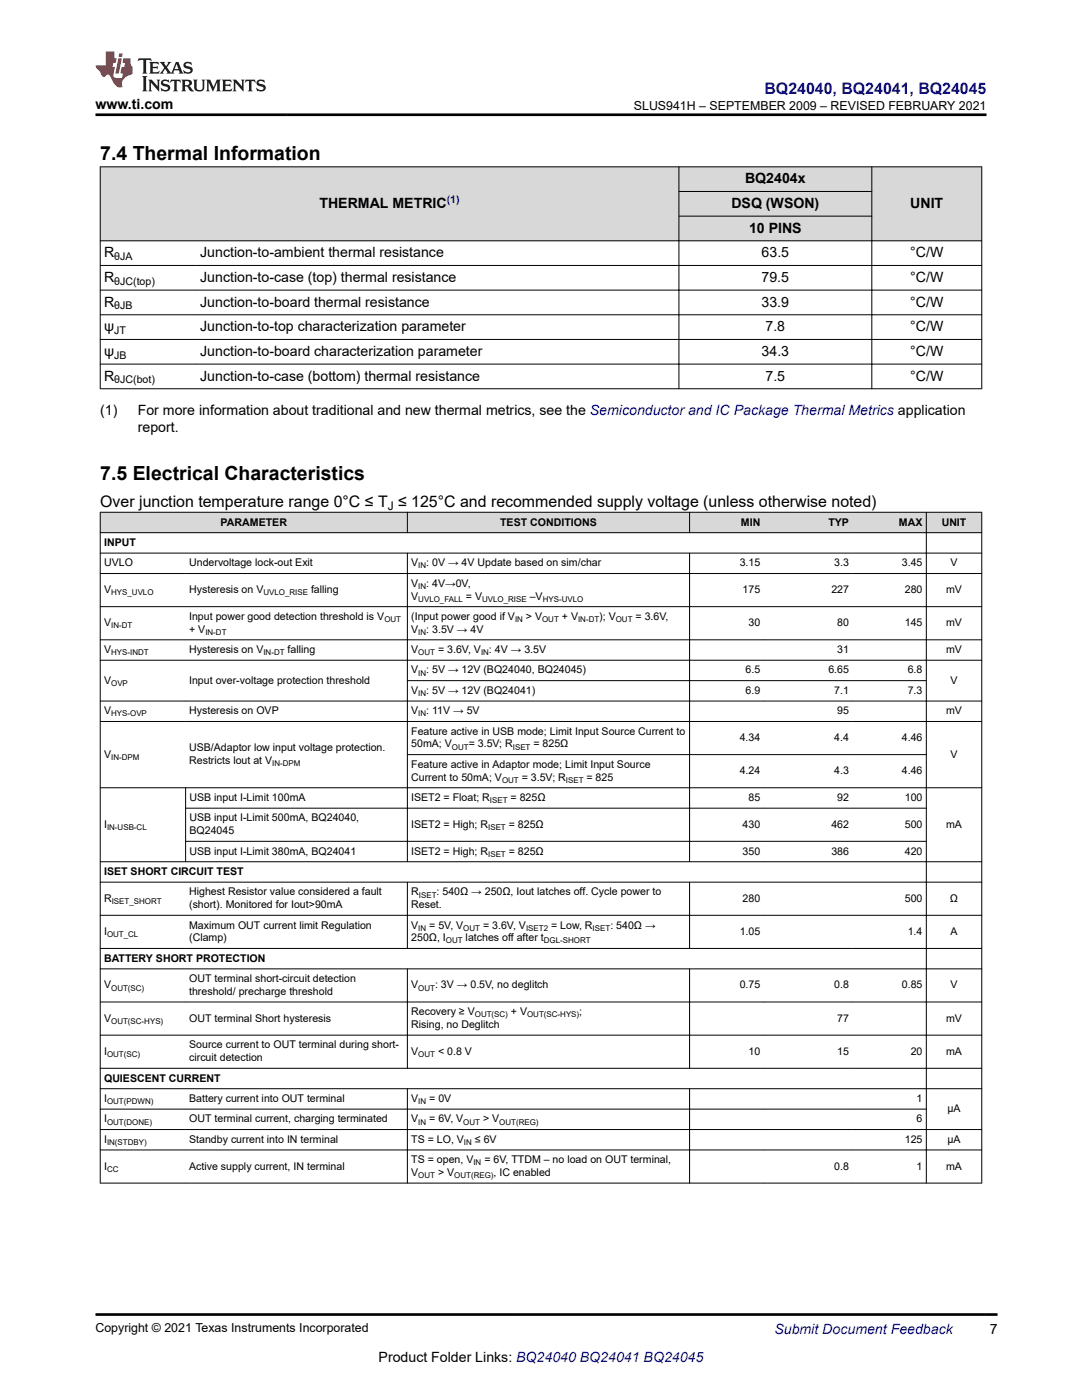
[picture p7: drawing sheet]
<svg xmlns="http://www.w3.org/2000/svg" width="216mm" height="279mm" viewBox="0 0 216 279" stroke-linecap="round" stroke-linejoin="round" font-family="sans-serif">
<defs><g id="words">
<g font-size="3.9">
<text x="20" y="32">7.4 Thermal Information</text>
<text x="20" y="95.7">7.5 Electrical Characteristics</text>
</g>
<text font-size="3.2" fill="#00f" x="152.5" y="18.7">BQ24040, BQ24041, BQ24045</text>
<text font-size="3.2" x="20" y="101.2">Over junction temperature range 0°C ≤ T ≤ 125°C and recommended supply voltage (unless otherwise noted)</text>
<g font-size="2.8">
<text x="19" y="21.8">www.ti.com</text>
<text x="63.7" y="41.5">THERMAL METRIC</text>
<text x="145.9" y="41.5">DSQ (WSON)</text>
<text x="148.7" y="36.6">BQ2404x</text>
<text x="181.6" y="41.5">UNIT</text>
<text x="149.5" y="46.4">10 PINS</text>
<text x="20.8" y="51.3">R</text>
<text x="40" y="51.3">Junction-to-ambient thermal resistance</text>
<text x="152" y="51.3">63.5</text>
<text x="181.6" y="51.3">°C/W</text>
<text x="20.8" y="56.3">R</text>
<text x="39.9" y="56.3">Junction-to-case (top) thermal resistance</text>
<text x="152" y="56.3">79.5</text>
<text x="181.6" y="56.3">°C/W</text>
<text x="20.8" y="61.2">R</text>
<text x="39.9" y="61.2">Junction-to-board thermal resistance</text>
<text x="152" y="61.2">33.9</text>
<text x="181.6" y="61.2">°C/W</text>
<text x="20.8" y="66.1">ψ</text>
<text x="20.8" y="71">ψ</text>
<text x="40" y="66.1">Junction-to-top characterization parameter</text>
<text x="40" y="71">Junction-to-board characterization parameter</text>
<text x="152" y="71">34.3</text>
<text x="152.8" y="66.1">7.8</text>
<text x="181.6" y="66.1">°C/W</text>
<text x="181.6" y="71">°C/W</text>
<text x="20.8" y="75.9">R</text>
<text x="39.9" y="75.9">Junction-to-case (bottom) thermal resistance</text>
<text x="152.8" y="75.9">7.5</text>
<text x="181.6" y="75.9">°C/W</text>
<text x="20" y="82.7">(1)</text>
<text x="27.5" y="82.7">For more information about traditional and new thermal metrics, see the Semiconductor and IC Package Thermal Metrics application</text>
<text x="27.5" y="86.1">report.</text>
<text x="197.5" y="266.1">7</text>
<text x="75.6" y="271.7">Product Folder Links: BQ24040 BQ24041 BQ24045</text>
</g>
<text font-size="2.8" fill="#00f" x="154.5" y="266.2">Submit Document Feedback</text>
<g font-size="2.5">
<text x="126.5" y="21.9">SLUS941H – SEPTEMBER 2009 – REVISED FEBRUARY 2021</text>
<text x="19" y="265.9">Copyright © 2021 Texas Instruments Incorporated</text>
</g>
<text font-size="2.4" x="77.4" y="101.8">J</text>
<text font-size="2.1" fill="#00f" x="89.1" y="40.5">(1)</text>
<g font-size="2.1">
<text x="22.8" y="51.9">θJA</text>
<text x="22.8" y="56.8">θJC(top)</text>
<text x="22.8" y="61.7">θJB</text>
<text x="22.8" y="66.7">JT</text>
<text x="22.8" y="71.6">JB</text>
<text x="22.8" y="76.5">θJC(bot)</text>
<text x="44" y="104.9">PARAMETER</text>
<text x="99.8" y="104.9">TEST CONDITIONS</text>
<text x="147.8" y="104.9">MIN</text>
<text x="165.3" y="104.9">TYP</text>
<text x="179.4" y="104.9">MAX</text>
<text x="187.9" y="104.9">UNIT</text>
<text x="20.8" y="109">INPUT</text>
<text x="20.8" y="113">UVLO</text>
<text x="37.7" y="113">Undervoltage lock-out Exit</text>
<text x="82.1" y="113">V</text>
<text x="85.1" y="113">: 0V → 4V Update based on sim/char</text>
<text x="147.6" y="113">3.15</text>
<text x="166.5" y="113">3.3</text>
<text x="180" y="113">3.45</text>
<text x="189.7" y="113">V</text>
<text x="20.8" y="118.4">V</text>
<text x="37.7" y="118.4">Hysteresis on V</text>
<text x="62.1" y="118.4">falling</text>
<text x="82.1" y="117.1">V</text>
<text x="82.1" y="119.6">V</text>
<text x="85.1" y="117.1">: 4V→0V,</text>
<text x="93" y="119.6">= V</text>
<text x="105.7" y="119.6">–V</text>
<text x="148.2" y="118.4">175</text>
<text x="165.9" y="118.4">227</text>
<text x="180.5" y="118.4">280</text>
<text x="188.8" y="118.4">mV</text>
<text x="20.8" y="125">V</text>
<text x="37.7" y="123.7">Input power good detection threshold is V</text>
<text x="82.1" y="123.7">(Input power good if V</text>
<text x="104.9" y="123.7">&gt; V</text>
<text x="112.1" y="123.7">+ V</text>
<text x="119.6" y="123.7">); V</text>
<text x="126.8" y="123.7">= 3.6V,</text>
<text x="149.4" y="125">30</text>
<text x="167.1" y="125">80</text>
<text x="180.5" y="125">145</text>
<text x="188.8" y="125">mV</text>
<text x="20.8" y="130.3">V</text>
<text x="37.7" y="130.3">Hysteresis on V</text>
<text x="37.7" y="126.3">+ V</text>
<text x="57.4" y="130.3">falling</text>
<text x="82.1" y="130.3">V</text>
<text x="82.1" y="126.3">V</text>
<text x="85.1" y="126.3">: 3.5V → 4V</text>
<text x="87.4" y="130.3">= 3.6V, V</text>
<text x="97.6" y="130.3">: 4V → 3.5V</text>
<text x="167.1" y="130.3">31</text>
<text x="188.8" y="130.3">mV</text>
<text x="20.8" y="136.4">V</text>
<text x="37.7" y="136.4">Input over-voltage protection threshold</text>
<text x="82.1" y="134.4">V</text>
<text x="85.1" y="134.4">: 5V → 12V (BQ24040, BQ24045)</text>
<text x="148.8" y="134.4">6.5</text>
<text x="165.3" y="134.4">6.65</text>
<text x="181.1" y="134.4">6.8</text>
<text x="189.7" y="136.4">V</text>
<text x="20.8" y="142.6">V</text>
<text x="37.7" y="142.6">Hysteresis on OVP</text>
<text x="82.1" y="142.6">V</text>
<text x="82.1" y="138.5">V</text>
<text x="85.1" y="142.6">: 11V → 5V</text>
<text x="85.1" y="138.5">: 5V → 12V (BQ24041)</text>
<text x="148.8" y="138.5">6.9</text>
<text x="166.5" y="138.5">7.1</text>
<text x="167.1" y="142.6">95</text>
<text x="181.1" y="138.5">7.3</text>
<text x="188.8" y="142.6">mV</text>
<text x="37.7" y="149.9">USB/Adaptor low input voltage protection.</text>
<text x="82.1" y="146.6">Feature active in USB mode; Limit Input Source Current to</text>
<text x="82.1" y="149.2">50mA; V</text>
<text x="93.5" y="149.2">= 3.5V; R</text>
<text x="106.4" y="149.2">= 825Ω</text>
<text x="147.6" y="147.9">4.34</text>
<text x="166.5" y="147.9">4.4</text>
<text x="179.9" y="147.9">4.46</text>
<text x="20.8" y="151.2">V</text>
<text x="37.7" y="152.5">Restricts lout at V</text>
<text x="82.1" y="153.2">Feature active in Adaptor mode; Limit Input Source</text>
<text x="82.1" y="155.8">Current to 50mA; V</text>
<text x="104.1" y="155.8">= 3.5V; R</text>
<text x="117" y="155.8">= 825</text>
<text x="147.6" y="154.5">4.24</text>
<text x="166.5" y="154.5">4.3</text>
<text x="180" y="154.5">4.46</text>
<text x="189.7" y="151.2">V</text>
<text x="37.8" y="159.9">USB input I-Limit 100mA</text>
<text x="82.1" y="159.9">ISET2 = Float; R</text>
<text x="101.9" y="159.9">= 825Ω</text>
<text x="149.4" y="159.9">85</text>
<text x="167.1" y="159.9">92</text>
<text x="180.5" y="159.9">100</text>
<text x="20.8" y="165.2">I</text>
<text x="37.8" y="163.9">USB input I-Limit 500mA, BQ24040,</text>
<text x="37.8" y="166.5">BQ24045</text>
<text x="82.1" y="165.2">ISET2 = High; R</text>
<text x="101.5" y="165.2">= 825Ω</text>
<text x="148.2" y="165.2">430</text>
<text x="165.9" y="165.2">462</text>
<text x="180.5" y="165.2">500</text>
<text x="188.8" y="165.2">mA</text>
<text x="37.8" y="170.6">USB input I-Limit 380mA, BQ24041</text>
<text x="82.1" y="170.6">ISET2 = High; R</text>
<text x="101.5" y="170.6">= 825Ω</text>
<text x="148.2" y="170.6">350</text>
<text x="165.9" y="170.6">386</text>
<text x="180.5" y="170.6">420</text>
<text x="20.8" y="174.6">ISET SHORT CIRCUIT TEST</text>
<text x="20.8" y="180">R</text>
<text x="37.7" y="178.7">Highest Resistor value considered a fault</text>
<text x="82.1" y="178.7">R</text>
<text x="87.1" y="178.7">: 540Ω → 250Ω, Iout latches off. Cycle power to</text>
<text x="148.2" y="180">280</text>
<text x="180.5" y="180">500</text>
<text x="189.6" y="180">Ω</text>
<text x="37.7" y="181.2">(short). Monitored for Iout&gt;90mA</text>
<text x="37.7" y="185.3">Maximum OUT current limit Regulation</text>
<text x="82.1" y="181.2">Reset.</text>
<text x="82.1" y="185.3">V</text>
<text x="85.6" y="185.3">= 5V, V</text>
<text x="96.4" y="185.3">= 3.6V, V</text>
<text x="110" y="185.3">= Low, R</text>
<text x="121.8" y="185.3">: 540Ω →</text>
<text x="20.8" y="191.9">BATTERY SHORT PROTECTION</text>
<text x="20.8" y="186.6">I</text>
<text x="37.7" y="187.9">(Clamp)</text>
<text x="82.1" y="187.9">250Ω, I</text>
<text x="92.9" y="187.9">latches off after t</text>
<text x="147.6" y="186.6">1.05</text>
<text x="181.1" y="186.6">1.4</text>
<text x="189.7" y="186.6">A</text>
<text x="20.8" y="197.3">V</text>
<text x="37.7" y="196">OUT terminal short-circuit detection</text>
<text x="82.1" y="197.3">V</text>
<text x="86.8" y="197.3">: 3V → 0.5V, no deglitch</text>
<text x="147.6" y="197.3">0.75</text>
<text x="166.5" y="197.3">0.8</text>
<text x="179.9" y="197.3">0.85</text>
<text x="189.7" y="197.3">V</text>
<text x="20.8" y="203.9">V</text>
<text x="37.7" y="198.5">threshold/ precharge threshold</text>
<text x="37.7" y="203.9">OUT terminal Short hysteresis</text>
<text x="82.1" y="202.6">Recovery ≥ V</text>
<text x="101.9" y="202.6">+ V</text>
<text x="115.6" y="202.6">;</text>
<text x="167.1" y="203.9">77</text>
<text x="188.8" y="203.9">mV</text>
<text x="37.7" y="209.2">Source current to OUT terminal during short-</text>
<text x="82.1" y="205.2">Rising, no Deglitch</text>
<text x="20.8" y="210.5">I</text>
<text x="20.8" y="215.8">QUIESCENT CURRENT</text>
<text x="37.7" y="211.8">circuit detection</text>
<text x="82.1" y="210.5">V</text>
<text x="87.4" y="210.5">&lt; 0.8 V</text>
<text x="149.4" y="210.5">10</text>
<text x="167.1" y="210.5">15</text>
<text x="181.7" y="210.5">20</text>
<text x="188.8" y="210.5">mA</text>
<text x="20.8" y="219.9">I</text>
<text x="37.7" y="219.9">Battery current into OUT terminal</text>
<text x="82.1" y="219.9">V</text>
<text x="85.6" y="219.9">= 0V</text>
<text x="182.9" y="219.9">1</text>
<text x="189.1" y="222">μA</text>
<text x="20.8" y="224">I</text>
<text x="37.7" y="224">OUT terminal current, charging terminated</text>
<text x="82.1" y="224">V</text>
<text x="85.6" y="224">= 6V, V</text>
<text x="96.4" y="224">&gt; V</text>
<text x="182.9" y="224">6</text>
<text x="20.8" y="228.1">I</text>
<text x="20.8" y="233.4">I</text>
<text x="37.7" y="228.1">Standby current into IN terminal</text>
<text x="37.7" y="233.4">Active supply current, IN terminal</text>
<text x="82.1" y="228.1">TS = LO, V</text>
<text x="82.1" y="232.1">TS = open, V</text>
<text x="94.8" y="228.1">≤ 6V</text>
<text x="96.6" y="232.1">= 6V, TTDM – no load on OUT terminal,</text>
<text x="166.5" y="233.4">0.8</text>
<text x="180.5" y="228.1">125</text>
<text x="182.9" y="233.4">1</text>
<text x="188.8" y="233.4">mA</text>
<text x="189.1" y="228.1">μA</text>
<text x="82.1" y="234.7">V</text>
<text x="87.4" y="234.7">&gt; V</text>
<text x="98.5" y="234.7">, IC enabled</text>
</g>
<g font-size="1.6">
<text x="83.5" y="113.5">IN</text>
<text x="22.2" y="118.8">HYS_UVLO</text>
<text x="52.6" y="118.8">UVLO_RISE</text>
<text x="83.5" y="117.5">IN</text>
<text x="22.2" y="125.4">IN-DT</text>
<text x="76.7" y="124.1">OUT</text>
<text x="83.5" y="120.1">UVLO_FALL</text>
<text x="96.2" y="120.1">UVLO_RISE</text>
<text x="102.8" y="124.1">IN</text>
<text x="108.2" y="124.1">OUT</text>
<text x="108.3" y="120.1">HYS-UVLO</text>
<text x="115.4" y="124.1">IN-DT</text>
<text x="122.9" y="124.1">OUT</text>
<text x="22.2" y="130.8">HYS-INDT</text>
<text x="41" y="126.7">IN-DT</text>
<text x="52.6" y="130.8">IN-DT</text>
<text x="83.5" y="130.8">OUT</text>
<text x="83.5" y="126.7">IN</text>
<text x="96" y="130.8">IN</text>
<text x="22.2" y="136.9">OVP</text>
<text x="83.5" y="134.8">IN</text>
<text x="22.2" y="143">HYS-OVP</text>
<text x="83.5" y="143">IN</text>
<text x="83.5" y="138.9">IN</text>
<text x="90.2" y="149.6">OUT</text>
<text x="102.3" y="149.6">ISET</text>
<text x="22.2" y="151.6">IN-DPM</text>
<text x="54.3" y="152.9">IN-DPM</text>
<text x="97.8" y="160.3">ISET</text>
<text x="100.2" y="156.2">OUT</text>
<text x="112.9" y="156.2">ISET</text>
<text x="21.4" y="165.6">IN-USB-CL</text>
<text x="97.4" y="165.6">ISET</text>
<text x="97.4" y="171">ISET</text>
<text x="83.6" y="179.1">ISET</text>
<text x="22.3" y="180.4">ISET_SHORT</text>
<text x="83.5" y="185.7">IN</text>
<text x="92.4" y="185.7">OUT</text>
<text x="105" y="185.7">ISET2</text>
<text x="118.3" y="185.7">ISET</text>
<text x="21.4" y="187">OUT_CL</text>
<text x="89" y="188.3">OUT</text>
<text x="108.5" y="188.3">DGL-SHORT</text>
<text x="22.2" y="197.7">OUT(SC)</text>
<text x="83.5" y="197.7">OUT</text>
<text x="94.7" y="203">OUT(SC)</text>
<text x="105.2" y="203">OUT(SC-HYS)</text>
<text x="22.2" y="204.3">OUT(SC-HYS)</text>
<text x="21.4" y="210.9">OUT(SC)</text>
<text x="83.5" y="210.9">OUT</text>
<text x="21.4" y="220.3">OUT(PDWN)</text>
<text x="83.5" y="220.3">IN</text>
<text x="21.4" y="224.4">OUT(DONE)</text>
<text x="83.5" y="224.4">IN</text>
<text x="92.4" y="224.4">OUT</text>
<text x="99.6" y="224.4">OUT(REG)</text>
<text x="21.4" y="228.5">IN(STDBY)</text>
<text x="21.4" y="233.8">CC</text>
<text x="92.6" y="228.5">IN</text>
<text x="94.5" y="232.6">IN</text>
<text x="83.5" y="235.1">OUT</text>
<text x="90.6" y="235.1">OUT(REG)</text>
</g>
</g></defs>
<g fill="#d8d8d8">
<path d="M20 33.3h175.9v4.9h-175.9z" fill-rule="evenodd"/>
<path d="M20 38.2h175.9v4.9h-175.9z" fill-rule="evenodd"/>
<path d="M20 43.1h175.9v5h-175.9z" fill-rule="evenodd"/>
<path d="M20.1 33.4h115.3v14.6h-115.3z" fill-rule="evenodd"/>
<path d="M135.5 33.4h38.4v4.8h-38.4z" fill-rule="evenodd"/>
<path d="M174 33.4h21.8v14.6h-21.8z" fill-rule="evenodd"/>
<path d="M135.5 38.3h38.4v4.8h-38.4z" fill-rule="evenodd"/>
<path d="M135.5 43.2h38.4v4.8h-38.4z" fill-rule="evenodd"/>
</g>
<g fill="none" stroke="#000" stroke-width=".2">
<path d="M19.9 33.3h176.1M20 33.2v44.4M135.4 38.2h38.6M135.5 33.2v44.4M174 33.2v44.4M195.9 33.2v44.4M19.9 48.1h176.1M19.9 53h176.1M19.9 57.9h176.1M135.4 43.1h38.6M19.9 62.8h176.1M19.9 67.7h176.1"/>
<path d="M19.9 72.7h176.1M19.9 77.6h176.1"/>
</g>
<g fill="#d8d8d8">
<path d="M20 102.2h175.9v4.1h-175.9z" fill-rule="evenodd"/>
<path d="M20.1 102.3h61.1v3.9h-61.1z" fill-rule="evenodd"/>
<path d="M81.4 102.3h56.1v3.9h-56.1z" fill-rule="evenodd"/>
<path d="M137.7 102.3h14.7v3.9h-14.7z" fill-rule="evenodd"/>
<path d="M152.4 102.3h17.7v3.9h-17.7z" fill-rule="evenodd"/>
<path d="M170.1 102.3h14.7v3.9h-14.7z" fill-rule="evenodd"/>
<path d="M184.9 102.3h10.9v3.9h-10.9z" fill-rule="evenodd"/>
</g>
<g fill="none" stroke="#000" stroke-width=".2">
<path d="M19.9 102.2h176.1M19.9 106.3h176.1M19.9 110.4h176.1M19.9 114.5h176.1M20 102.2v134M81.3 102.2v4.2M81.3 110.3v61.7M137.6 102.2v4.2M137.6 110.3v61.7M184.8 102.2v134M195.9 102.2v134M19.9 121.1h176.1"/>
<path d="M19.9 127.7h176.1M19.9 131.8h176.1M19.9 139.9h176.1M81.2 135.8h103.7M19.9 144h176.1M19.9 157.2h176.1M37 157.2v14.8M81.2 150.6h103.7M19.9 172h176.1M19.9 176.1h176.1M37 161.3h147.9M37 167.9h147.9"/>
<path d="M81.3 176v13.3M137.6 176v13.3M19.9 182.7h176.1M19.9 189.3h176.1M19.9 193.4h176.1M19.9 200h176.1M81.3 193.3v20M137.6 193.3v20M19.9 206.6h176.1M19.9 213.2h176.1M19.9 217.3h176.1M81.3 217.2v19"/>
<path d="M137.6 217.2v19M19.9 221.4h165M19.9 225.4h176.1M19.9 229.5h176.1M19.9 236.1h176.1"/>
</g>
<path d="M27.7 11.6l-.2 .6 .5-.2h.6v.1v2.2l-.2 .4h1l-.2-.4v-2.2v-.1h.5l.5 .2-.1-.6zM29.8 12.4l.2 .3v1.6l-.2 .4h1.9l.1-.6a1.08 1.08 0 0 1-1.3 .2v-.7h.6l.4 .2v-.7l-.4 .2h-.6v-.5l.2-.2a1 1 0 0 1 1 .3l-.1-.5zM31.8 12.4l1 1.1-1 1.2h.9l-.2-.2 .4-.8 .5 .8-.2 .2h1.6l-.2-.2 .1-.5h1l.1 .5-.1 .2h.9l-.2-.4-.8-1.9h-.5l-1 2.1-.8-1.1 .9-1h-.8l.2 .2-.5 .6-.3-.6 .1-.2zM35.2 12.8l.4 1h-.8zM36.8 12.5a.65 .65 0 0 0-.2 .7 .65 .65 0 0 0 .6 .5l.7 .1 .1 .3a.79 .79 0 0 1-.7 .4 .79 .79 0 0 1-.7-.5l.1 .7 .2-.1a.93 .93 0 0 0 1.1 0 .93 .93 0 0 0 .4-.9 1.46 1.46 0 0 0-1.2-.6l-.1-.3a1.09 1.09 0 0 1 1.2 .2l-.2-.6-.1 .1-.6-.2zM28.4 15.2l.2 .4v2.2l-.2 .4h1l-.2-.4v-2.2l.2-.4zM29.6 15.9l.2 .4v1.5l-.2 .4h.8l-.3-.4v-1.3l1.7 1.8v-2l.2-.4h-.8l.2 .2 .1 1.1-1.2-1.3zM32.3 16a.65 .65 0 0 0-.2 .8 .65 .65 0 0 0 .7 .4l.6 .2 .1 .2a.79 .79 0 0 1-.7 .4 .79 .79 0 0 1-.7-.5l.1 .7 .2-.1a.93 .93 0 0 0 1.1 .1 .93 .93 0 0 0 .4-1 1.46 1.46 0 0 0-1.2-.5l-.1-.4a1.09 1.09 0 0 1 1.2 .2l-.2-.6-.1 .1-.6-.1zM34.1 15.9l-.1 .6a.63 .63 0 0 1 .7-.3l.1 1.6-.3 .4h1l-.2-.4v-1.6a.66 .66 0 0 1 .8 .3l-.1-.6zM36.2 15.9l.2 .4v1.5l-.2 .4h.9l-.2-.2v-.7h.5l.1 .2a.79 .79 0 0 0 1.2 .6l-1-.9a.61 .61 0 0 0 .6-.6 .61 .61 0 0 0-.5-.7zM36.9 16.2h.2a.47 .47 0 0 1 .5 .1 .47 .47 0 0 1 .1 .5l-.2 .1-.6 .1zM38.5 15.9l.2 .2a2.27 2.27 0 0 0 .4 2 1.04 1.04 0 0 0 1.7-.7v-1.3l.2-.2h-.8l.2 .4v1.1a.6 .6 0 0 1-.6 .6 .6 .6 0 0 1-.6-.6v-1.1l.3-.4zM41.1 15.9l.2 .4v1.5l-.2 .4h.7l-.2-.4v-1.4l.9 1.9 .8-1.9v1.4l-.2 .4h1l-.3-.4v-1.5l.3-.4h-.8l-.7 1.5-.7-1.5zM44.3 15.9l.2 .4v1.5l-.2 .4h1.9l.1-.6a1.09 1.09 0 0 1-1.3 .2v-.7h.6l.4 .2v-.6l-.4 .2h-.6v-.6l.2-.1a1.01 1.01 0 0 1 1 .3l-.1-.6zM46.4 15.9l.3 .4v1.5l-.3 .4h.8l-.2-.4v-1.3l1.6 1.8v-2l.2-.4h-.7l.2 .2v1.1l-1.2-1.3zM49 15.9l-.1 .6a.63 .63 0 0 1 .8-.3v1.6l-.3 .4h1l-.2-.4v-1.6a.66 .66 0 0 1 .8 .3l-.1-.6zM51.4 16a.65 .65 0 0 0-.2 .8 .65 .65 0 0 0 .6 .4l.6 .2 .2 .2a.79 .79 0 0 1-.8 .4 .79 .79 0 0 1-.6-.5l.1 .7 .2-.1a.93 .93 0 0 0 1 .1 .93 .93 0 0 0 .5-1 1.46 1.46 0 0 0-1.3-.5l-.1-.4a1.09 1.09 0 0 1 1.3 .2l-.2-.6-.2 .1-.5-.1z" fill="#231f20"/>
<path d="M21.1 10.3v2.7h-2.1l.1 .4 .9 1a.95 .95 0 0 0 .9 .9 .59 .59 0 0 1 .6-.4 .59 .59 0 0 1 .5 .3l.4 .8a1.59 1.59 0 0 0 2.1 1.4 1.61 1.61 0 0 1 1-2.3l1-.3-.1-1.5a1.59 1.59 0 0 1-.4-1.7h-1.4l-.2 .9h.5l-.1 .9h-.5l-.2 .9v.3l.4 .1-.2 .9h-.6a.73 .73 0 0 1-1.1-.7l.3-1.5h-.5l.2-.9h.5l.2-.9h-.5v-1.3zM23.6 11.6l-.6 3.1h.7l.6-3.1zM23.8 10.7l-.1 .6h.7l.1-.6z" fill="#ed1c24"/>
<path d="M19 22.9h177.8M19 262.3h180" fill="none" stroke="#000" stroke-width=".53"/>
<use href="#words"/>
</svg>
